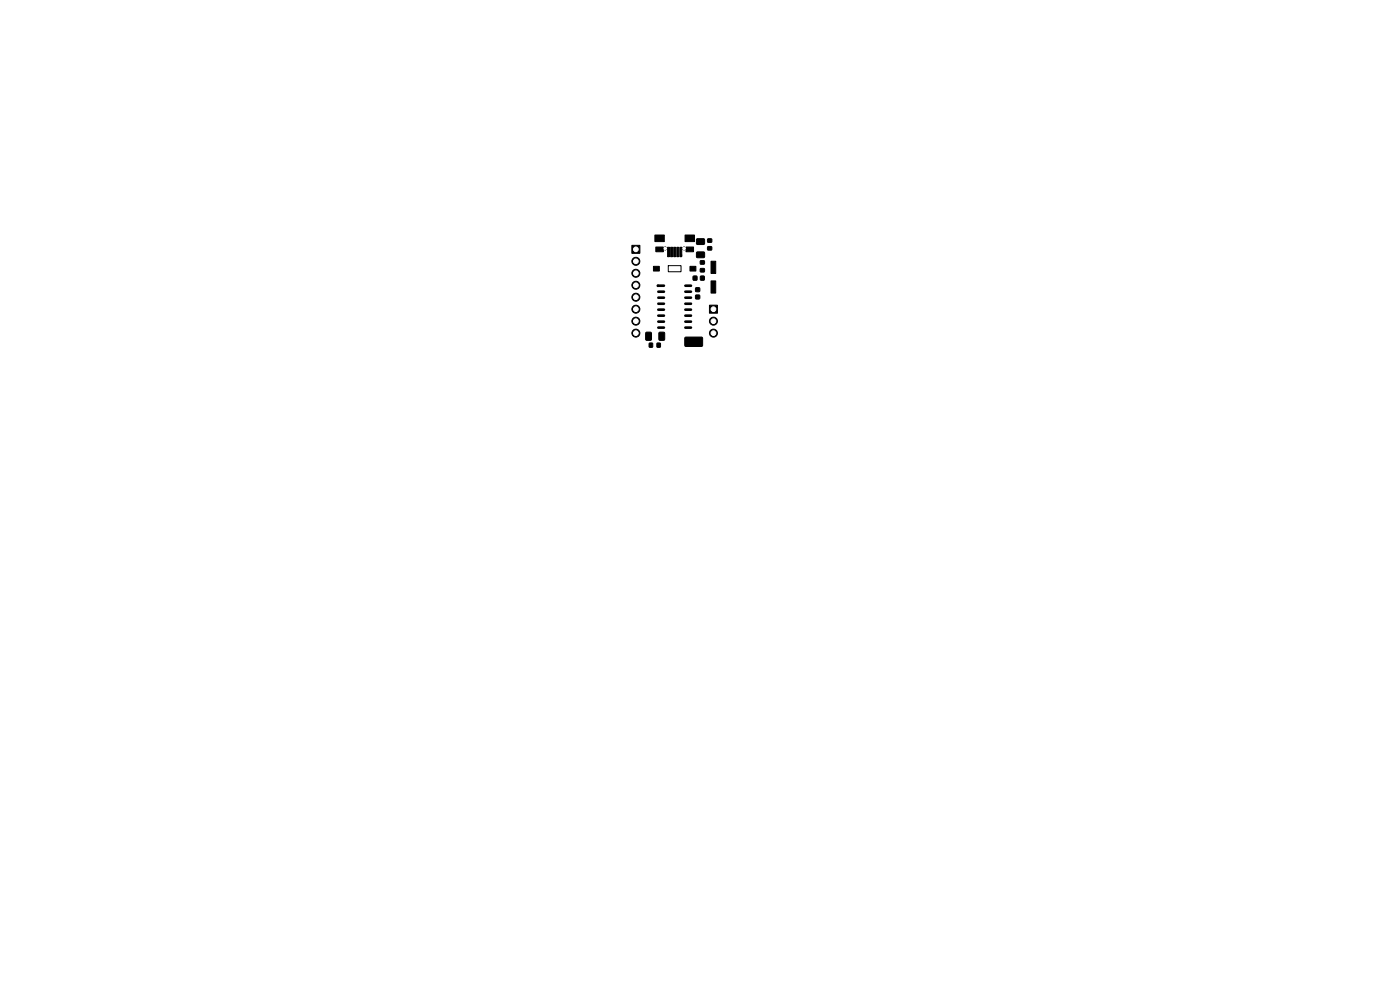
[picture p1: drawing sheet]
<svg xmlns="http://www.w3.org/2000/svg" width="297mm" height="210mm" viewBox="0 0 297 210" stroke-linecap="round" stroke-linejoin="round" font-family="sans-serif">
<g fill="#000" stroke="#000" stroke-width=".21">
<path d="M134 52h1.7v1.7h-1.7zM138.6 56.5h1.3v1h-1.3zM139.1 52.4h1.6v1h-1.6zM138.9 49.9h2v1.4h-2zM141.6 52.5h.4v2h-.4zM142.3 52.5h.4v2h-.4zM142.9 52.5h.4v2h-.4zM143.6 52.5h.4v2h-.4zM144.2 52.5h.4v2h-.4zM146.4 56.5h1.2v1h-1.2zM147.1 58.6h.7v.8h-.7zM145.5 52.4h1.6v1h-1.6z"/>
<path d="M145.3 49.9h2v1.4h-2zM148.6 58.6h.8v.8h-.8zM148.6 57h.8v.7h-.8zM148.6 55.3h.8v.7h-.8zM147.8 50.7l1.5-.1 .2 .3v.8l-.3 .2h-1.3l-.2-.3zM147.8 53.5l1.5-.1 .2 .3v.8l-.3 .2h-1.3l-.2-.3zM150.1 50.7h.9v.7h-.9zM150.1 52.3h.9v.7h-.9zM150.8 55.4h1v2.6h-1zM137 70.5h1l.2 .1v1.4l-.1 .2h-.9l-.2-.1zM137.7 72.8h.7v.8h-.7zM139.4 72.8h.7v.8h-.7z"/>
<path d="M139.8 70.5h1l.2 .1v1.4l-.1 .2h-.9l-.2-.1zM145.3 71.6l3.6-.1 .2 .3-.1 1.5-.2 .2h-3.4l-.1-.2zM147.6 61.1h.8v.7h-.8zM147.6 62.6h.8v.8h-.8zM150.5 64.7h1.7v1.7h-1.7zM150.8 59.6h1v2.6h-1z"/>
<circle cx="134.9" cy="55.4" r=".85"/>
<circle cx="134.9" cy="58" r=".85"/>
<circle cx="134.9" cy="58" r=".5"/>
<circle cx="134.9" cy="55.4" r=".5"/>
<circle cx="134.9" cy="52.9" r=".5"/>
<circle cx="141.1" cy="52.7" r=".28"/>
<circle cx="145.1" cy="52.7" r=".28"/>
<circle cx="134.9" cy="63" r=".85"/>
<circle cx="134.9" cy="68.1" r=".85"/>
<circle cx="134.9" cy="60.5" r=".85"/>
<circle cx="134.9" cy="70.7" r=".85"/>
<circle cx="134.9" cy="65.6" r=".85"/>
<circle cx="134.9" cy="63.1" r=".5"/>
<circle cx="134.9" cy="68.1" r=".5"/>
<circle cx="134.9" cy="60.5" r=".5"/>
<circle cx="134.9" cy="65.6" r=".5"/>
<circle cx="134.9" cy="70.7" r=".5"/>
<circle cx="151.4" cy="70.7" r=".85"/>
<circle cx="151.4" cy="68.1" r=".85"/>
<circle cx="151.4" cy="65.6" r=".5"/>
<circle cx="151.4" cy="68.1" r=".5"/>
<circle cx="151.4" cy="70.7" r=".5"/>
</g>
<g fill="none" stroke="#000" stroke-width=".56">
<path d="M139.7 60.6h1.2M139.7 61.9h1.2M139.7 63.2h1.2M139.7 64.4h1.2M139.7 65.7h1.2M139.7 67h1.2M139.7 68.2h1.2M139.7 69.5h1.2M145.4 60.6h1.2M145.4 61.9h1.2M145.4 63.2h1.2M145.4 64.4h1.2"/>
<path d="M145.4 65.7h1.2M145.4 67h1.2M145.4 68.2h1.2M145.4 69.5h1.2"/>
</g>
<g fill="none" stroke="#000" stroke-width=".21">
<path d="M141.8 56.4h2.7v1.3h-2.7z"/>
<circle cx="144.6" cy="54.1" r=".1"/>
</g>
<circle cx="139.6" cy="60.6" r=".15" fill="none" stroke="#000" stroke-width=".3"/>
<g fill="none" stroke="#000" stroke-width=".27">
<circle cx="141.1" cy="52.7" r=".14"/>
<circle cx="145.1" cy="52.7" r=".14"/>
</g>
<g fill="#fff" stroke="#fff" stroke-width=".21">
<circle cx="134.9" cy="52.9" r=".5"/>
<circle cx="134.9" cy="55.4" r=".5"/>
<circle cx="134.9" cy="58" r=".5"/>
<circle cx="134.9" cy="60.5" r=".5"/>
<circle cx="134.9" cy="63.1" r=".5"/>
<circle cx="134.9" cy="65.6" r=".5"/>
<circle cx="134.9" cy="68.1" r=".5"/>
<circle cx="134.9" cy="70.7" r=".5"/>
<circle cx="145.1" cy="52.7" r=".28"/>
<circle cx="141.1" cy="52.7" r=".28"/>
<circle cx="151.4" cy="65.6" r=".5"/>
<circle cx="151.4" cy="68.1" r=".5"/>
<circle cx="151.4" cy="70.7" r=".5"/>
</g>
</svg>
